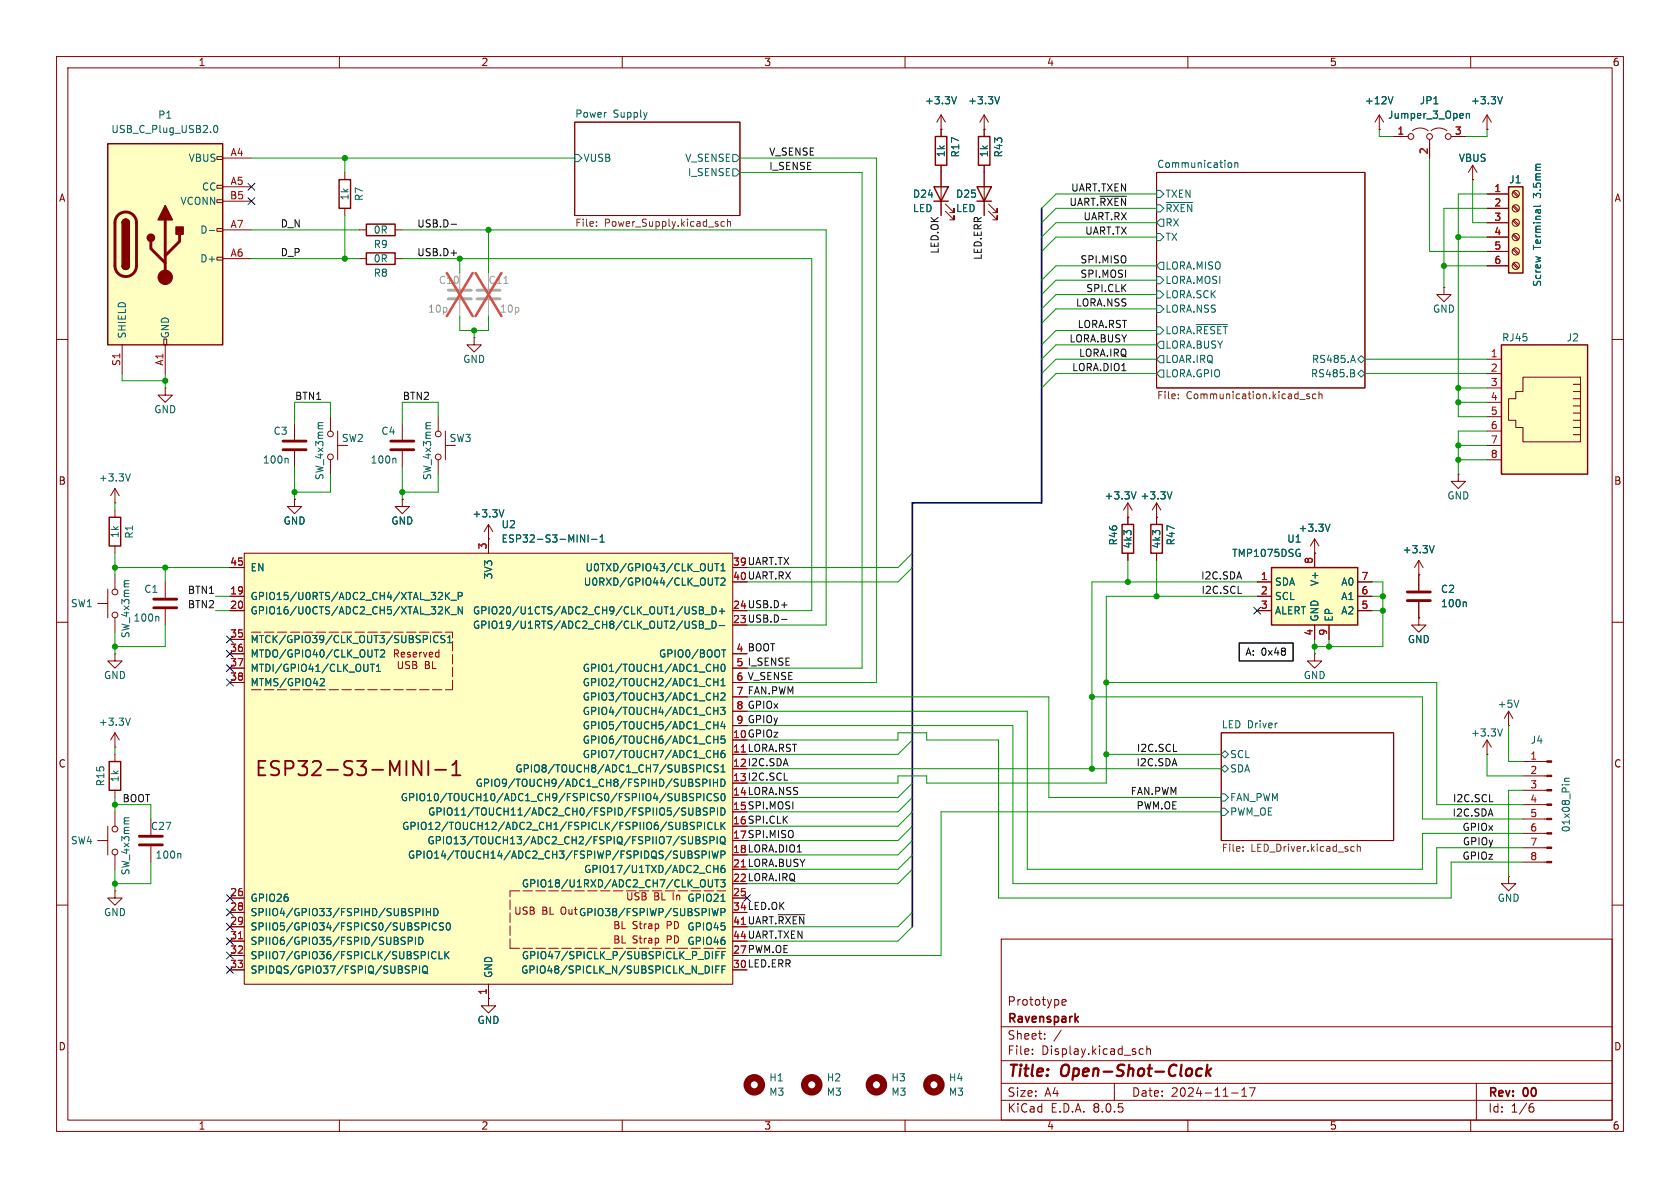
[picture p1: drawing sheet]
<svg xmlns="http://www.w3.org/2000/svg" width="297mm" height="210mm" viewBox="0 0 297 210" stroke-linecap="round" stroke-linejoin="round" font-family="sans-serif">
<defs><g id="words">
<text font-size="3.5" fill="#840000" x="44.9" y="137.6">ESP32-S3-MINI-1</text>
<g font-size="2.8" fill="#840000">
<text x="178" y="190.9">Title:</text>
<text x="187.7" y="190.9">Open-Shot-Clock</text>
</g>
<g font-size="2.1" fill="#840000">
<text x="178" y="178">Prototype</text>
<text x="178" y="184">Sheet:</text>
<text x="178" y="181.2">Ravenspark</text>
<text x="178" y="186.7">File:</text>
<text x="184.1" y="186.7">Display.kicad_sch</text>
<text x="178" y="196.9">KiCad</text>
<text x="178" y="194.1">Size:</text>
<text x="184.7" y="194.1">A4</text>
<text x="185.7" y="196.9">E.D.A.</text>
<text x="193.3" y="196.9">8.0.5</text>
<text x="200" y="194.1">Date:</text>
<text x="207" y="194.1">2024-11-17</text>
<text x="263" y="194.3">Rev:</text>
<text x="263" y="196.9">Id:</text>
<text x="267.1" y="196.9">1/6</text>
<text x="269.4" y="194.3">00</text>
</g>
<g font-size="1.8" fill="#840000">
<text x="35" y="11.9">1</text>
<text x="85" y="11.9">2</text>
<text x="135" y="11.9">3</text>
<text x="185" y="11.9">4</text>
<text x="235" y="11.9">5</text>
<text x="285" y="11.9">6</text>
<text x="10.3" y="35.9">A</text>
<text x="285.3" y="35.9">A</text>
<text x="10.3" y="85.9">B</text>
<text x="285.3" y="85.9">B</text>
<text x="129.5" y="100.1">39 UART.TX</text>
<text x="129.5" y="107.7">24 USB.D+</text>
<text x="129.5" y="102.6">40 UART.RX</text>
<text x="129.5" y="110.2">23 USB.D-</text>
<text x="130.1" y="115.3">4 BOOT</text>
<text x="129.5" y="130.6">10 GPIOz</text>
<text x="10.3" y="135.9">C</text>
<text x="129.5" y="135.6">12 I2C.SDA</text>
<text x="285.3" y="135.9">C</text>
<text x="129.5" y="138.2">13 I2C.SCL</text>
<text x="129.5" y="140.7">14 LORA.NSS</text>
<text x="129.5" y="143.3">15 SPI.MOSI</text>
<text x="129.5" y="145.8">16 SPI.CLK</text>
<text x="129.5" y="148.3">17 SPI.MISO</text>
<text x="129.5" y="150.9">18 LORA.DIO1</text>
<text x="129.5" y="156">22 LORA.IRQ</text>
<text x="129.5" y="161">34 LED.OK</text>
<text x="129.5" y="166.1">44 UART.TXEN</text>
<text x="129.5" y="168.7">27 PWM.OE</text>
<text x="129.5" y="171.2">30 LED.ERR</text>
<text x="10.3" y="185.9">D</text>
<text x="285.3" y="185.9">D</text>
<text x="35" y="199.9">1</text>
<text x="85" y="199.9">2</text>
<text x="135" y="199.9">3</text>
<text x="185" y="199.9">4</text>
<text x="235" y="199.9">5</text>
<text x="285" y="199.9">6</text>
</g>
<g font-size="1.8" fill="#006464">
<text x="19.6" y="23.7">USB_C_Plug_USB2.0</text>
<text x="27.9" y="21.2">P1</text>
<text x="101.6" y="20.9">Power</text>
<text x="108.4" y="20.9">Supply</text>
<text x="163.4" y="18.6">+3.3V</text>
<text x="171" y="18.6">+3.3V</text>
<text x="241.2" y="18.6">+12V</text>
<text x="245.3" y="21.2">Jumper_3_Open</text>
<text x="250.9" y="18.6">JP1</text>
<text x="259.9" y="18.6">+3.3V</text>
<text x="33.3" y="28.8">VBUS</text>
<text x="103.1" y="28.8">VUSB</text>
<text x="121" y="28.8">V_SENSE</text>
<text x="167.2" y="27.9" transform="rotate(-90 167.2 27.9)">1k</text>
<text x="169.8" y="27.9" transform="rotate(-90 169.8 27.9)">R17</text>
<text x="174.9" y="27.9" transform="rotate(-90 174.9 27.9)">1k</text>
<text x="177.4" y="27.9" transform="rotate(-90 177.4 27.9)">R43</text>
<text x="204.5" y="29.8">Communication</text>
<text x="257.8" y="28.8">VBUS</text>
<text x="35.6" y="33.9">CC</text>
<text x="61.8" y="35.5" transform="rotate(-90 61.8 35.5)">1k</text>
<text x="64.4" y="35.6" transform="rotate(-90 64.4 35.6)">R7</text>
<text x="121.5" y="31.3">I_SENSE</text>
<text x="161.3" y="35.2">D24</text>
<text x="168.9" y="35.2">D25</text>
<text x="205.9" y="35.2">TXEN</text>
<text x="266.7" y="32.6">J1</text>
<text x="272.6" y="34.8" transform="rotate(-90 272.6 34.8)">3.5mm</text>
<text x="31.8" y="36.4">VCONN</text>
<text x="35.3" y="41.5">D-</text>
<text x="66" y="41.5">0R</text>
<text x="161.3" y="37.7">LED</text>
<text x="168.9" y="37.7">LED</text>
<text x="205.9" y="40.2">RX</text>
<text x="205.9" y="37.7">~{RXEN}</text>
<text x="35.3" y="46.6">D+</text>
<text x="66" y="44">R9</text>
<text x="66" y="46.6">0R</text>
<text x="205.9" y="42.8">TX</text>
<text x="205.9" y="47.9">LORA.MISO</text>
<text x="272.6" y="44.1" transform="rotate(-90 272.6 44.1)">Terminal</text>
<text x="66" y="49.1">R8</text>
<text x="205.9" y="50.4">LORA.MOSI</text>
<text x="205.9" y="52.9">LORA.SCK</text>
<text x="272.6" y="50.8" transform="rotate(-90 272.6 50.8)">Screw</text>
<text x="22.5" y="59.9" transform="rotate(-90 22.5 59.9)">SHIELD</text>
<text x="30.1" y="59.9" transform="rotate(-90 30.1 59.9)">GND</text>
<text x="205.9" y="55.5">LORA.NSS</text>
<text x="205.9" y="59.3">LORA.~{RESET}</text>
<text x="253.2" y="55.5">GND</text>
<text x="81.8" y="64.4">GND</text>
<text x="205.9" y="64.4">LOAR.IRQ</text>
<text x="205.9" y="61.8">LORA.BUSY</text>
<text x="231.8" y="64.4">RS485.A</text>
<text x="265.4" y="60.6">RJ45</text>
<text x="276.9" y="60.6">J2</text>
<text x="205.9" y="66.9">LORA.GPIO</text>
<text x="231.7" y="66.9">RS485.B</text>
<text x="27.2" y="73.3">GND</text>
<text x="48.3" y="77.1">C3</text>
<text x="67.3" y="77.1">C4</text>
<text x="46.4" y="82.1">100n</text>
<text x="60.3" y="78.3">SW2</text>
<text x="65.4" y="82.1">100n</text>
<text x="79.4" y="78.3">SW3</text>
<text x="17.4" y="85.3">+3.3V</text>
<text x="57.4" y="85" transform="rotate(-90 57.4 85)">SW_4x3mm</text>
<text x="76.4" y="85" transform="rotate(-90 76.4 85)">SW_4x3mm</text>
<text x="195.2" y="88.5">+3.3V</text>
<text x="201.5" y="88.5">+3.3V</text>
<text x="255.8" y="88.5">GND</text>
<text x="21.2" y="95.2" transform="rotate(-90 21.2 95.2)">1k</text>
<text x="23.7" y="95.3" transform="rotate(-90 23.7 95.3)">R1</text>
<text x="50" y="92.9">GND</text>
<text x="69.1" y="92.9">GND</text>
<text x="83.4" y="91.7">+3.3V</text>
<text x="88.6" y="93.6">U2</text>
<text x="229.5" y="94.2">+3.3V</text>
<text x="44.2" y="101.2">EN</text>
<text x="88.6" y="96.1">ESP32-S3-MINI-1</text>
<text x="103.4" y="101.2">U0TXD/GPIO43/CLK_OUT1</text>
<text x="197.7" y="96.5" transform="rotate(-90 197.7 96.5)">R46</text>
<text x="200.3" y="97.1" transform="rotate(-90 200.3 97.1)">4k3</text>
<text x="205.3" y="97.1" transform="rotate(-90 205.3 97.1)">4k3</text>
<text x="207.9" y="96.5" transform="rotate(-90 207.9 96.5)">R47</text>
<text x="217.7" y="98.7">TMP1075DSG</text>
<text x="227.5" y="96.1">U1</text>
<text x="247.9" y="98">+3.3V</text>
<text x="12.4" y="107.5">SW1</text>
<text x="25.4" y="105">C1</text>
<text x="44.2" y="106.3">GPIO15/U0RTS/ADC2_CH4/XTAL_32K_P</text>
<text x="87.2" y="102.5" transform="rotate(-90 87.2 102.5)">3V3</text>
<text x="103.1" y="103.7">U0RXD/GPIO44/CLK_OUT2</text>
<text x="225.3" y="103.7">SDA</text>
<text x="225.3" y="106.3">SCL</text>
<text x="233.3" y="103.7" transform="rotate(-90 233.3 103.7)">V+</text>
<text x="237" y="106.3">A1</text>
<text x="237" y="103.7">A0</text>
<text x="254.6" y="105">C2</text>
<text x="254.6" y="107.5">100n</text>
<text x="23.1" y="112.9" transform="rotate(-90 23.1 112.9)">SW_4x3mm</text>
<text x="23.5" y="110.1">100n</text>
<text x="44.2" y="108.8">GPIO16/U0CTS/ADC2_CH5/XTAL_32K_N</text>
<text x="44.2" y="113.9">MTCK/GPIO39/CLK_OUT3/SUBSPICS1</text>
<text x="83.5" y="111.4">GPIO19/U1RTS/ADC2_CH8/CLK_OUT2/USB_D-</text>
<text x="83.5" y="108.8">GPIO20/U1CTS/ADC2_CH9/CLK_OUT1/USB_D+</text>
<text x="225.3" y="108.8">ALERT</text>
<text x="233.3" y="110" transform="rotate(-90 233.3 110)">GND</text>
<text x="235.8" y="110" transform="rotate(-90 235.8 110)">EP</text>
<text x="237" y="108.8">A2</text>
<text x="248.8" y="113.9">GND</text>
<text x="44.2" y="116.4">MTDO/GPIO40/CLK_OUT2</text>
<text x="44.2" y="119">MTDI/GPIO41/CLK_OUT1</text>
<text x="102.9" y="119">GPIO1/TOUCH1/ADC1_CH0</text>
<text x="116.4" y="116.4">GPIO0/BOOT</text>
<text x="18.3" y="120.2">GND</text>
<text x="44.2" y="121.5">MTMS/GPIO42</text>
<text x="102.9" y="121.5">GPIO2/TOUCH2/ADC1_CH1</text>
<text x="102.9" y="124.1">GPIO3/TOUCH3/ADC1_CH2</text>
<text x="230.4" y="120.2">GND</text>
<text x="264.7" y="125.3">+5V</text>
<text x="17.4" y="128.5">+3.3V</text>
<text x="102.9" y="131.7">GPIO6/TOUCH6/ADC1_CH5</text>
<text x="102.9" y="126.6">GPIO4/TOUCH4/ADC1_CH3</text>
<text x="102.9" y="129.1">GPIO5/TOUCH5/ADC1_CH4</text>
<text x="215.9" y="128.8">LED Driver</text>
<text x="259.9" y="130.4">+3.3V</text>
<text x="270.5" y="131.7">J4</text>
<text x="91" y="136.8">GPIO8/TOUCH8/ADC1_CH7/SUBSPICS1</text>
<text x="102.9" y="134.2">GPIO7/TOUCH7/ADC1_CH6</text>
<text x="217.4" y="134.2">SCL</text>
<text x="217.4" y="136.8">SDA</text>
<text x="18.6" y="139.1" transform="rotate(-90 18.6 139.1)">R15</text>
<text x="21.2" y="138.4" transform="rotate(-90 21.2 138.4)">1k</text>
<text x="70.7" y="141.8">GPIO10/TOUCH10/ADC1_CH9/FSPICS0/FSPIIO4/SUBSPICS0</text>
<text x="84" y="139.3">GPIO9/TOUCH9/ADC1_CH8/FSPIHD/SUBSPIHD</text>
<text x="217.4" y="141.8">FAN_PWM</text>
<text x="12.4" y="149.5">SW4</text>
<text x="26.6" y="146.9">C27</text>
<text x="71" y="146.9">GPIO12/TOUCH12/ADC2_CH1/FSPICLK/FSPIIO6/SUBSPICLK</text>
<text x="75.5" y="149.5">GPIO13/TOUCH13/ADC2_CH2/FSPIQ/FSPIIO7/SUBSPIQ</text>
<text x="75.6" y="144.4">GPIO11/TOUCH11/ADC2_CH0/FSPID/FSPIIO5/SUBSPID</text>
<text x="217.4" y="144.4">PWM_OE</text>
<text x="277.7" y="147.2" transform="rotate(-90 277.7 147.2)">01x08_Pin</text>
<text x="23.1" y="154.8" transform="rotate(-90 23.1 154.8)">SW_4x3mm</text>
<text x="27.4" y="152">100n</text>
<text x="72" y="152">GPIO14/TOUCH14/ADC2_CH3/FSPIWP/FSPIDQS/SUBSPIWP</text>
<text x="103.2" y="154.5">GPIO17/U1TXD/ADC2_CH6</text>
<text x="44.2" y="159.6">GPIO26</text>
<text x="92.2" y="157.1">GPIO18/U1RXD/ADC2_CH7/CLK_OUT3</text>
<text x="121.4" y="159.6">GPIO21</text>
<text x="264.7" y="159.6">GND</text>
<text x="18.3" y="162.2">GND</text>
<text x="44.2" y="162.2">SPIIO4/GPIO33/FSPIHD/SUBSPIHD</text>
<text x="44.2" y="164.7">SPIIO5/GPIO34/FSPICS0/SUBSPICS0</text>
<text x="44.2" y="167.2">SPIIO6/GPIO35/FSPID/SUBSPID</text>
<text x="102.3" y="162.2">GPIO38/FSPIWP/SUBSPIWP</text>
<text x="121.4" y="164.7">GPIO45</text>
<text x="121.4" y="167.2">GPIO46</text>
<text x="44.2" y="169.8">SPIIO7/GPIO36/FSPICLK/SUBSPICLK</text>
<text x="44.2" y="172.3">SPIDQS/GPIO37/FSPIQ/SUBSPIQ</text>
<text x="87.2" y="173" transform="rotate(-90 87.2 173)">GND</text>
<text x="92" y="172.3">GPIO48/SPICLK_N/SUBSPICLK_N_DIFF</text>
<text x="92.2" y="169.8">GPIO47/SPICLK_P/SUBSPICLK_P_DIFF</text>
<text x="84.3" y="181.2">GND</text>
<text x="135.9" y="191.4">H1</text>
<text x="146.1" y="191.4">H2</text>
<text x="157.5" y="191.4">H3</text>
<text x="167.6" y="191.4">H4</text>
<text x="135.9" y="193.9">M3</text>
<text x="146.1" y="193.9">M3</text>
<text x="157.5" y="193.9">M3</text>
<text x="167.6" y="193.9">M3</text>
</g>
<g font-size="1.8" fill="#a90000">
<text x="246.9" y="23.9">1</text>
<text x="257.1" y="23.9">3</text>
<text x="40.7" y="27.7">A4</text>
<text x="252.5" y="27.4" transform="rotate(-90 252.5 27.4)">2</text>
<text x="40.6" y="35.3">B5</text>
<text x="40.7" y="32.8">A5</text>
<text x="264.1" y="34">1</text>
<text x="40.7" y="40.4">A7</text>
<text x="264.1" y="36.6">2</text>
<text x="264.1" y="39.1">3</text>
<text x="264.1" y="41.7">4</text>
<text x="40.7" y="45.5">A6</text>
<text x="264.1" y="44.2">5</text>
<text x="264.1" y="46.7">6</text>
<text x="21.3" y="64.8" transform="rotate(-90 21.3 64.8)">S1</text>
<text x="29" y="64.8" transform="rotate(-90 29 64.8)">A1</text>
<text x="263.5" y="63.2">1</text>
<text x="263.5" y="65.8">2</text>
<text x="263.5" y="68.3">3</text>
<text x="263.5" y="70.9">4</text>
<text x="263.5" y="73.4">5</text>
<text x="263.5" y="75.9">6</text>
<text x="263.5" y="78.5">7</text>
<text x="263.5" y="81">8</text>
<text x="40.6" y="100.1">45</text>
<text x="86.1" y="97.2" transform="rotate(-90 86.1 97.2)">3</text>
<text x="129.5" y="100.1">39</text>
<text x="232.2" y="99.8" transform="rotate(-90 232.2 99.8)">8</text>
<text x="40.6" y="105.2">19</text>
<text x="40.6" y="107.7">20</text>
<text x="129.5" y="107.7">24</text>
<text x="129.5" y="102.6">40</text>
<text x="222.8" y="102.6">1</text>
<text x="222.8" y="105.2">2</text>
<text x="222.8" y="107.7">3</text>
<text x="240.6" y="107.7">5</text>
<text x="240.6" y="105.2">6</text>
<text x="240.6" y="102.6">7</text>
<text x="40.6" y="112.8">35</text>
<text x="129.5" y="110.2">23</text>
<text x="232.2" y="112.5" transform="rotate(-90 232.2 112.5)">4</text>
<text x="234.7" y="112.5" transform="rotate(-90 234.7 112.5)">9</text>
<text x="40.6" y="115.3">36</text>
<text x="40.6" y="117.9">37</text>
<text x="130.1" y="115.3">4</text>
<text x="130.1" y="117.9">5</text>
<text x="40.6" y="120.4">38</text>
<text x="130.1" y="120.4">6</text>
<text x="130.1" y="122.9">7</text>
<text x="130.1" y="125.5">8</text>
<text x="129.5" y="130.6">10</text>
<text x="130.1" y="128">9</text>
<text x="129.5" y="133.1">11 LORA.RST</text>
<text x="129.5" y="133.1">11</text>
<text x="129.5" y="135.6">12</text>
<text x="270.4" y="134.4">1</text>
<text x="270.4" y="136.9">2</text>
<text x="129.5" y="138.2">13</text>
<text x="129.5" y="140.7">14</text>
<text x="129.5" y="143.3">15</text>
<text x="270.4" y="139.4">3</text>
<text x="270.4" y="142">4</text>
<text x="129.5" y="145.8">16</text>
<text x="129.5" y="148.3">17</text>
<text x="270.4" y="144.5">5</text>
<text x="270.4" y="147.1">6</text>
<text x="270.4" y="149.6">7</text>
<text x="129.5" y="153.4">21 LORA.BUSY</text>
<text x="129.5" y="150.9">18</text>
<text x="129.5" y="153.4">21</text>
<text x="129.5" y="156">22</text>
<text x="270.4" y="152.1">8</text>
<text x="40.6" y="158.5">26</text>
<text x="40.6" y="161">28</text>
<text x="129.5" y="158.5">25</text>
<text x="129.5" y="161">34</text>
<text x="40.6" y="163.6">29</text>
<text x="40.6" y="166.1">31</text>
<text x="129.5" y="163.6">41 UART.~{RXEN}</text>
<text x="129.5" y="163.6">41</text>
<text x="129.5" y="166.1">44</text>
<text x="40.6" y="168.7">32</text>
<text x="40.6" y="171.2">33</text>
<text x="129.5" y="168.7">27</text>
<text x="129.5" y="171.2">30</text>
<text x="86.1" y="176" transform="rotate(-90 86.1 176)">1</text>
</g>
<g font-size="1.8" fill="#0f0f0f">
<text x="135.9" y="27.6">V_SENSE</text>
<text x="135.9" y="30.1">I_SENSE</text>
<text x="189.3" y="33.9">UART.TXEN</text>
<text x="49.5" y="40.3">D_N</text>
<text x="73.7" y="40.3">USB.D-</text>
<text x="189" y="36.5">UART.~{RXEN}</text>
<text x="191.4" y="39">UART.RX</text>
<text x="191.7" y="41.6">UART.TX</text>
<text x="49.5" y="45.4">D_P</text>
<text x="73.7" y="45.4">USB.D+</text>
<text x="166" y="45" transform="rotate(-90 166 45)">LED.OK</text>
<text x="173.6" y="46" transform="rotate(-90 173.6 46)">LED.ERR</text>
<text x="190.9" y="46.6">SPI.MISO</text>
<text x="190.9" y="49.2">SPI.MOSI</text>
<text x="191.9" y="51.7">SPI.CLK</text>
<text x="190.1" y="54.3">LORA.NSS</text>
<text x="190.4" y="58.1">LORA.RST</text>
<text x="189" y="60.6">LORA.BUSY</text>
<text x="189.4" y="65.7">LORA.DIO1</text>
<text x="190.7" y="63.2">LORA.IRQ</text>
<text x="52.1" y="70.8">BTN1</text>
<text x="71.1" y="70.8">BTN2</text>
<text x="33.1" y="105.1">BTN1</text>
<text x="33.1" y="107.6">BTN2</text>
<text x="212.2" y="102.5">I2C.SDA</text>
<text x="212.3" y="105.1">I2C.SCL</text>
<text x="130.1" y="117.9">5 I_SENSE</text>
<text x="130.1" y="120.4">6 V_SENSE</text>
<text x="130.1" y="122.9">7 FAN.PWM</text>
<text x="130.1" y="125.5">8 GPIOx</text>
<text x="130.1" y="128">9 GPIOy</text>
<text x="200.8" y="135.5">I2C.SDA</text>
<text x="200.9" y="133">I2C.SCL</text>
<text x="21.6" y="141.9">BOOT</text>
<text x="199.8" y="140.6">FAN.PWM</text>
<text x="200.8" y="143.2">PWM.OE</text>
<text x="256.8" y="141.9">I2C.SCL</text>
<text x="256.7" y="144.4">I2C.SDA</text>
<text x="258.5" y="147">GPIOx</text>
<text x="258.5" y="149.5">GPIOy</text>
<text x="258.5" y="152.1">GPIOz</text>
</g>
<g font-size="1.8" fill="#725600">
<text x="101.6" y="40.4">File:</text>
<text x="106.8" y="40.4">Power_Supply.kicad_sch</text>
<text x="204.5" y="70.9">File:</text>
<text x="209.7" y="70.9">Communication.kicad_sch</text>
<text x="215.9" y="150.9">File:</text>
<text x="221.1" y="150.9">LED_Driver.kicad_sch</text>
</g>
<g font-size="1.8" fill="#989898">
<text x="77.5" y="50.4">C10</text>
<text x="86.3" y="50.4">C11</text>
<text x="75.6" y="55.5">10p</text>
<text x="88.3" y="55.5">10p</text>
</g>
<g font-size="1.8" fill="#c20000">
<text x="69.3" y="116.4">Reserved</text>
<text x="70" y="118.5">USB</text>
<text x="75" y="118.5">BL</text>
<text x="90.8" y="161.9">USB</text>
<text x="95.8" y="161.9">BL</text>
<text x="99.2" y="161.9">OutGPIO38/FSPIWP/SUBSPIWP</text>
<text x="110.6" y="159.4">USB</text>
<text x="115.6" y="159.4">BL</text>
<text x="119" y="159.4">In GPIO21</text>
<text x="108.3" y="167">BL</text>
<text x="108.3" y="164.4">BL</text>
<text x="111.8" y="167">Strap</text>
<text x="111.8" y="164.4">Strap</text>
<text x="118" y="167">PD GPIO46</text>
<text x="118" y="164.4">PD GPIO45</text>
</g>
<text font-size="1.8" x="220.1" y="116.1">A: 0x48</text>
</g></defs>
<g fill="none" stroke="#840000" stroke-width=".18">
<path d="M10 10h277v190h-277zM12 12h273v186h-273zM60 10v2M110 10v2M160 10v2M210 10v2M260 10v2M101.6 21.6h29.2v16.5h-29.2zM204.5 30.5h36.8v38.1h-36.8zM10 60h2M285 60h2M10 110h2"/>
<path d="M285 110h2M215.9 129.5h30.5v19.1h-30.5zM10 160h2M285 160h2M177 166h108v32h-108zM187.7 177.2l.8-.1-.1-.3-.4-.1-.3 .2 .1 .7h.6M60 198v2M110 198v2M160 198v2M177 194.5h108M177 191.5h108M177 187.5h108"/>
<path d="M177 181.5h108M182.5 186.3v.1M182.5 185.5v.1M184.7 183.6v.1M184.7 182.8v.1M187.6 182.1l-1.3 2M197 191.5v3M201.4 186.1l.3 .3 .4-.1M202.1 185.5l-.4-.1-.3 .3M202.7 185.5l.3-.1 .3 .1 .1 .9M202.7 184.9v1.5M210 198v2"/>
<path d="M217.7 193.2h1.2M219.5 193.8h.9M219.5 192.7l.5-.4v1.5M220.9 192.3h1l-.7 1.5M260 198v2M261 191.5v6.5M270.6 195.7h.3l.3 .3-.1 .5-.5 .1M271 195.1l-.4 .1"/>
</g>
<path d="M211.6 190.1l.2 .1 .6-.1M212.5 189a.66 .66 0 0 0-.9 .1M213.5 188.2l-.3 2M213.5 189.4l.5 .8M214.1 188.9l-.8 .7" fill="none" stroke="#840000" stroke-width=".4"/>
<path d="M190.6 179.7l-.5 .6M190.2 180.1l.4 .6" fill="none" stroke="#840000" stroke-width=".3"/>
<g fill="none" stroke="#006464" stroke-width=".18">
<path d="M101.6 27.3h.6l.7 .6-.7 .7h-.6zM129.5 27.3h.7l.6 .6-.6 .7h-.7zM129.5 29.8h.7l.6 .7-.6 .6h-.7zM204.5 36.2h.6l.6 .6-.6 .7h-.6zM204.5 33.7h.6l.6 .6-.6 .6h-.6zM205.1 38.7h.6v1.3h-.6l-.6-.6zM206.2 35.8h4.7M217.2 28.8h.3l.3 .2-.1 .5-.2 .1-.3-.1M218.3 28.9l.2-.1h.3v.8M218.3 28.8v.8M204.5 41.3h.6l.6 .6-.6 .6h-.6zM204.5 54h.6l.6 .6-.6 .6h-.6z"/>
<path d="M204.5 48.9h.6l.6 .6-.6 .7h-.6zM204.5 57.8h.6l.6 .6-.6 .7h-.6zM204.5 51.4h.6l.6 .7-.6 .6h-.6zM205.1 46.4h.6v1.2h-.6l-.6-.6zM211.5 57.4h5.5M205.1 62.9h.6v1.2h-.6l-.6-.6zM205.1 65.4h.6v1.3h-.6l-.6-.7zM205.1 60.3h.6v1.3h-.6l-.6-.6zM239.2 62.8l.4 1.3M239.2 65.3l.2 .3-.2 .4 .3 .2-.1 .3-.1 .1M240 66l.7-.6 .6 .6-.6 .7zM240.7 62.9l.6 .6-.6 .6-.7-.6z"/>
<path d="M215.9 133.4l.6-.7 .7 .7-.7 .6zM215.9 135.9l.6-.6 .7 .6-.7 .6zM215.9 140.3h.6l.7 .7-.7 .6h-.6zM215.9 142.9h.6l.7 .6-.7 .6h-.6z"/>
</g>
<g fill="none" stroke="#725600" stroke-width=".18">
<path d="M105.4 39.9v.1M105.4 39.2v.1M128.1 39.2h-.4l-.2 .2 .1 .5h.5M128.6 39.3l.2-.1h.3l.1 .8M128.6 38.7v1.3M208.3 70.4v.1M208.3 69.7v.1M231.5 69.7l-.3-.1-.2 .2 .1 .2 .4 .1v.3h-.5M232.6 69.7l-.3-.1-.3 .3 .1 .5h.5M233.2 69.8l.2-.2 .3 .1v.8M233.2 69.2v1.3M219.7 150.4v.1"/>
<path d="M219.7 149.7v.1M239 149.7h.4M239.4 150.4l-.4 .1M239.9 149.8l.2-.1h.3l.1 .8M239.9 149.2v1.3"/>
</g>
<path d="M43.2 97.8h86.3v76.2h-86.3z" fill="#ffffc2"/>
<g fill="none" stroke="#840000" stroke-width=".18">
<path d="M63.5 40.6h1.3M69.8 40.6h1.3M43.2 97.8h86.3v76.2h-86.3zM86.4 95.3v2.5M40.6 105.4h2.6M40.6 108h2.6M40.6 113h2.6M40.6 115.6h2.6M40.6 118.1h2.6M40.6 100.3h2.6M129.5 118.1h2.6M232.4 115.6v1.2h-1.3l1.3 1.3 1.3-1.3h-1.3"/>
<path d="M232.4 115.6h.1M40.6 120.7h2.6M129.5 120.7h2.6M129.5 123.2h2.6M129.5 125.7h2.6M129.5 128.3h2.6M40.6 158.8h2.6M129.5 158.8h2.6M40.6 161.3h2.6M40.6 163.8h2.6M40.6 166.4h2.6M40.6 168.9h2.6"/>
<path d="M40.6 171.5h2.6M86.4 176.5v1.3h1.2l-1.2 1.3-1.3-1.3h1.3M86.4 176.5h.1M86.4 174v2.5"/>
</g>
<path d="M73.1 134.5l1.4 2.5v-2.5M75.7 134.5v2.5M76.9 136.1h2M79.9 137h1.5M79.9 135.2l.8-.7v2.5" fill="none" stroke="#840000" stroke-width=".32"/>
<g fill="none" stroke="#006464" stroke-width=".18">
<path d="M102.6 94.6l.8 1.2v-1.2M104 94.6v1.2M104.6 95.3h.9M106.1 95.8h.7M106.1 94.9l.3-.3v1.2M126.4 99.6h.7M126.7 99.6v1.3M56.8 120h.4l.2 .3-.8 .9h.8M65.5 117.4h.7M65.8 117.4v1.3M66.2 114.9h.7M66.6 114.9v1.2"/>
<path d="M66.6 118.7h.7M66.6 117.8l.3-.4v1.3M67.3 115l.5-.1 .2 .3-.8 .9h.8M77.4 112.5a.6 .6 0 0 0-.8 .4 .6 .6 0 0 0 .6 .7l.2-.1M78.6 112.4l-.4-.1-.2 .2v.3l.5 .3 .1 .3-.2 .2-.5-.1M78.8 104.7v1.3M78.8 107.3v1.2M78.9 105.3l.6 .7M78.9 107.8l.6 .7M79.1 113.6h.8M79.1 112.7l.4-.4v1.3M79.5 104.7l-.7 .7"/>
<path d="M79.5 107.3l-.7 .7M79.7 106.1h1M79.7 108.7h1M81 105.4l.6-.1 .1-.2v-.3l-.7-.1v1.3M81.7 107.3v1.2l-.7-1.2v1.2M122.9 109.8l.2 .1M123 110.6v.3M123.6 107.3h.5l.2 .2-.2 .4 .2 .1 .1 .3-.3 .2h-.5zM123.6 109.8h.5l.2 .2-.2 .4 .2 .1 .1 .3-.3 .3h-.5zM123.6 110.4h.5M123.6 107.9h.5M124.6 108.7h1"/>
<path d="M124.6 111.2h1M125.9 109.8a.64 .64 0 0 1 .7 .6 .64 .64 0 0 1-.7 .7zM125.9 107.3a.64 .64 0 0 1 .7 .6 .64 .64 0 0 1-.7 .6zM126.2 120v1.2M126.2 118h.7M126.4 102.2h.7M126.7 102.2v1.2M126.9 117.4v1.3M126.9 120v1.2M127.2 110.6h.9M127.2 108h.9M127.5 102.3l.4-.1 .3 .3-.8 .9h.8"/>
<path d="M127.5 100l.3-.4v1.3M127.5 100.9h.7M127.6 117.5l.2-.1a.68 .68 0 0 1 .4 .7 .68 .68 0 0 1-.4 .6l-.2-.1-.1-.4zM127.6 114.9h.7M127.6 107.6v.9M127.9 114.9v1.2M124.3 138.4l.6-.1 .1-.1-.1-.3-.6-.2v1.3M125.5 137.7v1.3M125.8 135.3a.6 .6 0 0 0-.9 .4 .6 .6 0 0 0 .6 .8l.3-.2M126.1 137.7v1.3M126.1 138.3h.8M126.2 130.7h.7"/>
<path d="M126.2 133.3h.7M126.2 120.6h.7M126.2 123.1h.7M126.2 125.6h.7M126.2 128.2h.7M126.9 137.7v1.3M126.9 122.5v1.3M126.9 125v1.3M126.9 127.6v1.2M126.9 130.1v1.3M126.9 132.7v1.2M127 135.3l-.5-.1-.2 .1v.4l.6 .2 .1 .3-.3 .3-.5-.1"/>
<path d="M127.4 125h.8l-.4 .5 .3 .1v.6l-.2 .1-.5-.1M127.5 122.6l.4-.1 .3 .4-.8 .9h.8M127.5 137.7a.64 .64 0 0 1 .7 .7 .64 .64 0 0 1-.7 .6zM127.5 136.5h.7M127.5 120.3l.3-.3v1.2M127.5 135.6l.3-.4v1.3M127.5 121.2h.7M127.8 127.5l-.3 .9h.7M128.1 132.7h-.4a.86 .86 0 0 0 0 1.2l.4-.1 .1-.4-.3-.3-.3 .1-.1 .2M128.1 128v.8M128.1 130.1h-.6v.6l.1-.1 .5 .1 .1 .1-.1 .5-.2 .1-.4-.1M122 145.7l.7 .6-.2 .3h-.5"/>
<path d="M122.4 147.9v1l-.2 .3M122.5 142.8v1l-.1 .2-.4 .1M122.6 140.3h-.5l-.1 .1v.4l.5 .2 .1 .3-.2 .2h-.5M122.7 145.4h-.4l-.3 .2M123 147.9h.5l.2 .2-.2 .4 .2 .1 .1 .3-.3 .3h-.5zM123 148.5h.5M123.1 142.8h.4l.3 .3-.3 .3 .3 .1v.3l-.2 .3h-.5zM123.1 143.4h.4M123.2 140.9h.6l.1-.2-.1-.3-.6-.1v1.2M123.3 146h.6l.1-.2-.1-.3-.6-.1v1.2M123.6 150.5l-.5-.1-.2 .2v.3l.6 .3 .1 .3-.3 .2-.4-.1M124.1 151.1l.6-.1 .2-.1-.1-.3-.7-.2v1.3"/>
<path d="M124.4 140.3v1.2M124.6 145.4v1.2M125 148l-.5-.1-.2 .2 .1 .3 .5 .3v.3l-.2 .2-.4-.1M125 142.9l-.4-.1-.3 .3 .1 .3 .6 .2v.4l-.2 .1-.5-.1M125.2 155.5v1l.3 .3 .3-.1 .1-.2v-1M125.4 150.4v1.3M125.5 148.6l.6-.1 .1-.2v-.3l-.7-.1v1.3M125.6 143.5l.6-.1 .1-.2-.1-.3-.6-.1v1.3M125.8 140.4a.6 .6 0 0 0-.9 .4 .6 .6 0 0 0 .6 .7l.3-.1M125.9 145.5a.6 .6 0 0 0-.9 .4 .6 .6 0 0 0 .6 .7l.3-.1M125.9 150.4l.3 1.3 .2-.9 .3 .9 .3-1.3M126.2 153v1.2"/>
<path d="M126.2 153.6h.7M126.4 155.5h.7M126.4 145.4v1.2h.6M126.7 155.5v1.3M126.8 147.9v1.3M126.9 142.8v1.3M126.9 153v1.2M127 140.3h-.5l-.3 .2 .2 .3 .5 .3v.3l-.2 .1h-.5M127.4 148.1l.2-.2a.43 .43 0 0 1 .6 .4v.4a.42 .42 0 0 1-.4 .5 .42 .42 0 0 1-.5-.5zM127.4 155.5h.8l-.4 .5 .3 .1v.6l-.2 .1-.5-.1M127.5 142.8a.64 .64 0 0 1 .7 .7 .64 .64 0 0 1-.7 .6zM127.5 151.1l.6-.1 .1-.1-.1-.3-.6-.2v1.3"/>
<path d="M127.5 145.4v1.2M127.5 159.3h.7M127.6 140.4l.2-.1a.68 .68 0 0 1 .4 .6 .68 .68 0 0 1-.4 .6l-.2-.1-.1-.3zM127.6 148.9l.6 .4M127.6 145.9l.6 .7M128.1 153h-.4a.86 .86 0 0 0 0 1.2l.4-.1 .1-.4-.3-.2h-.3l-.1 .2M128.2 145.4l-.7 .7M71.1 166.3l.4 .1 .1 .3-.2 .2h-.3M71.1 165.7h.5M72.2 166.3h.6l.1-.2-.1-.3-.6-.1v1.2M72.9 171.4h.6l.1-.2v-.3l-.7-.1v1.2M73.4 165.7v1.2"/>
<path d="M73.5 160.6h.5l.2 .2-.1 .4-.6 .1M74.1 165.7a.64 .64 0 0 1 .7 .6 .64 .64 0 0 1-.7 .6zM74.2 170.8v1.2M74.8 160.6v1.3M74.8 170.9l.2-.1a.43 .43 0 0 1 .6 .4v.4a.42 .42 0 0 1-.5 .4 .42 .42 0 0 1-.4-.4zM75 171.7l.4 .3M75.4 160.6v1.3M75.4 161.2h.7M75.4 172l.2 .2M75.7 168.2v1.3M75.9 163.1v1.3M76.1 160.6v1.3"/>
<path d="M76.7 160.6a.64 .64 0 0 1 .7 .6 .64 .64 0 0 1-.7 .7zM77.1 168.3a.6 .6 0 0 0-.9 .5 .6 .6 0 0 0 .6 .7l.3-.1M77.2 163.3a.6 .6 0 0 0-.8 .4 .6 .6 0 0 0 .6 .7l.2-.1M77.6 168.2v1.3h.6M78.4 163.2l-.5-.1-.2 .2v.3l.6 .3 .1 .3-.2 .2-.5-.1M78.6 168.2v1.3M78.8 168.8l.6 .7M79 163.3l.2-.2a.68 .68 0 0 1 .4 .7 .68 .68 0 0 1-.4 .6l-.2-.1-.1-.4zM79.4 168.2l-.8 .7M125.9 168.2v1.3M125.9 170.8v1.2M126.5 168.8h.5"/>
<path d="M126.5 171.4h.5M127 160.6l-.3 1.3-.3-.9-.2 .9M127.2 168.2h-.7v1.3M127.2 170.8h-.7v1.2M127.5 161.3l.6-.1 .1-.2-.1-.3-.6-.1v1.3M127.6 168.8h.5M127.6 171.4h.5M128.2 168.2h-.6v1.3M128.2 170.8h-.6v1.2"/>
</g>
<path d="M42.2 166h.7" fill="none" stroke="#a90000" stroke-width=".18"/>
<path d="M64.8 39.6h5v2.1h-5z" fill="none" stroke="#840000" stroke-width=".25"/>
<path d="M19 25.4h20.4v35.6h-20.4z" fill="#ffffc2"/>
<g fill="none" stroke="#840000" stroke-width=".18">
<path d="M38.4 35.3h1v.5h-1zM38.4 32.8h1v.5h-1zM38.4 27.7h1v.5h-1zM39.4 27.9h5M39.4 33h5M39.4 35.6h5M29 59.9h.5v1.1h-.5zM38.4 45.5h1v.5h-1zM38.4 40.4h1v.5h-1zM39.4 45.7h5M39.4 40.6h5M21.6 61v5"/>
<path d="M29.2 61v5M29.2 102.9v2.8M29.2 107.7v2.8"/>
</g>
<path d="M19 25.4h20.4v35.6h-20.4zM21.6 39.4a.64 .64 0 0 1 .6-.7 .64 .64 0 0 1 .7 .7M21.6 47a.64 .64 0 0 0 .6 .6 .64 .64 0 0 0 .7-.6" fill="none" stroke="#840000" stroke-width=".25"/>
<path d="M20.9 38a1.9 1.9 0 0 1 2-.4 1.9 1.9 0 0 1 1.2 1.8v7.6a1.91 1.91 0 0 1-1.9 1.9 1.91 1.91 0 0 1-1.9-1.9v-7.8l.2-.6zM29.2 38.9v10.1M26.7 42.7v1.2l2.5 2.6M31.7 41.4v1.3l-2.5 2.5M27.2 107.4h4M27.2 105.9h4" fill="none" stroke="#840000" stroke-width=".51"/>
<g fill="#840000" stroke="#840000" stroke-width=".25">
<path d="M21.6 47h1.3a.64 .64 0 0 1-.7 .6 .64 .64 0 0 1-.6-.6z"/>
<path d="M21.6 39.4h1.3v7.6h-1.3z"/>
<path d="M21.8 38.9a.64 .64 0 0 1 .7-.1 .64 .64 0 0 1 .4 .6h-1.3z"/>
<path d="M29.2 36.3l1.3 2.6h-2.6z"/>
<path d="M31.1 40.1h1.3v1.3h-1.3z"/>
<circle cx="26.7" cy="42" r=".63"/>
</g>
<circle cx="29.2" cy="49" r="1.27" fill="#840000" stroke="#840000" stroke-width=".18"/>
<path d="M37.9 22.3l.2-.1a.68 .68 0 0 1 .4 .6 .68 .68 0 0 1-.4 .6l-.2-.1-.1-.3zM37 40.7h1M27.9 109l.2 .1v.7" fill="none" stroke="#006464" stroke-width=".18"/>
<path d="M265.4 61h15.3v22.8h-15.3z" fill="#ffffc2"/>
<g fill="none" stroke="#840000" stroke-width=".18">
<path d="M260.3 31.8h.1M260.3 29.2l-.7 1.3M260.3 29.2v2.6M260.3 29.2l.8 1.3M63.5 45.7h1.3M69.8 45.7h1.3M83.8 59.7v1.3h-1.3l1.3 1.2 1.3-1.2h-1.3M83.8 59.7h.1M52.1 74.9v2.8M52.1 79.8v2.8M58.4 73.7v2.5M59.7 78.7h1.8"/>
<path d="M59.7 76.2v5.1M262.9 63.5h2.5M262.9 66h2.5M262.9 68.6h2.5M262.9 71.1h2.5M262.9 73.7h2.5M262.9 76.2h2.5M262.9 78.7h2.5M269.2 66.7h10.2v11.4h-10.2v-2.5h-1.2v-1.3h-1.3v-3.8h1.3v-1.3h1.2zM278.1 67.9h1.3M278.1 69.2h1.3M278.1 70.5h1.3"/>
<path d="M278.1 71.8h1.3M278.1 73h1.3M278.1 74.3h1.3M278.1 75.6h1.3M278.1 76.8h1.3M52.1 88.3v1.2h-1.3l1.3 1.3 1.2-1.3h-1.2M52.1 88.3h.1M58.4 81.3v2.5M86.4 95.3h.1M86.4 92.7l-.8 1.3M86.4 92.7v2.6M86.4 92.7l.7 1.3"/>
<path d="M262.9 81.3h2.5M20.3 115.6v1.2h-1.3l1.3 1.3 1.3-1.3h-1.3M20.3 115.6h.1M20.3 157.5v1.3h1.3l-1.3 1.2-1.3-1.2h1.3M20.3 157.5h.1"/>
<circle cx="58.4" cy="76.7" r=".51"/>
<circle cx="58.4" cy="80.8" r=".51"/>
</g>
<path d="M64.8 44.7h5v2h-5zM265.4 61h15.3v22.8h-15.3z" fill="none" stroke="#840000" stroke-width=".25"/>
<path d="M50 79.5h4.1M50 78h4.1" fill="none" stroke="#840000" stroke-width=".51"/>
<path d="M57.1 74.7h-.7l-.2 .2M50.8 81l.1 .2v.7M89.1 90.1l-.4 1.3" fill="none" stroke="#006464" stroke-width=".18"/>
<path d="M266.7 33h2.5v15.3h-2.5z" fill="#ffffc2"/>
<path d="M165.1 33h2.5l-1.2 2.6zM165.1 35.6h2.5M165.4 24.1h2v5.1h-2zM172.7 33h2.6l-1.3 2.6zM172.7 35.6h2.6M173 24.1h2v5.1h-2zM266.7 33h2.5v15.3h-2.5zM19.3 91.4h2v5.1h-2zM198.4 92.7h2v5.1h-2zM203.5 92.7h2v5.1h-2zM19.3 134.6h2v5.1h-2z" fill="none" stroke="#840000" stroke-width=".25"/>
<g fill="none" stroke="#840000" stroke-width=".18">
<path d="M166.4 22.9v1.2M166.4 29.2v8.9M167.1 37.3l1.6 1.6v-.8v.8h-.8M167.1 36.1l1.6 1.5v-.8v.8h-.8M174 22.9h.1M174 20.3l-.8 1.3M174 20.3v3.8M174 29.2v8.9M174 20.3l.8 1.3M174.8 37.3l1.5 1.6v-.8v.8h-.8M174.8 36.1l1.5 1.5v-.8v.8h-.8M243.8 22.9h.1"/>
<path d="M243.8 20.3l-.7 1.3M243.8 20.3v2.6M243.8 20.3l.8 1.3M246.4 24.1h2.5M249.7 23.1a2.26 2.26 0 0 1 2.8 0M252.7 24.6v3.3M253 23.1a2.26 2.26 0 0 1 2.8 0M256.5 24.1h2.6M262.9 22.9h.1M262.9 34.3h3.8M262.9 36.8h3.8M262.9 39.4h3.8"/>
<path d="M262.9 20.3l-.8 1.3M262.9 20.3v2.6M262.9 20.3l.8 1.3M267.4 39l.9 .9M267.4 36.5l.9 .8M267.4 34l.9 .8M267.6 38.9l.9 .8M267.6 36.3l.9 .9M267.6 33.8l.9 .8M255.3 50.8v1.3h1.2l-1.2 1.2-1.3-1.2h1.3M255.3 50.8h.1M262.9 41.9h3.8"/>
<path d="M262.9 44.5h3.8M262.9 47h3.8M267.4 46.7l.9 .8M267.4 44.1l.9 .9M267.4 41.6l.9 .8M267.6 46.5l.9 .8M267.6 43.9l.9 .9M267.6 41.4l.9 .8M29.2 68.6v1.3h-1.3l1.3 1.2 1.3-1.2h-1.3M29.2 68.6h.1M20.3 88.9h.1M20.3 86.4v2.5"/>
<path d="M20.3 90.2v1.2M20.3 96.5v1.3M20.3 86.4l-.7 1.2M20.3 86.4l.8 1.2M199.4 91.4h.1M199.4 88.9l-.8 1.3M199.4 88.9v3.8M199.4 97.8v1.3M199.4 88.9l.8 1.3M204.5 91.4h.1M204.5 88.9l-.8 1.3M204.5 88.9v3.8"/>
<path d="M204.5 97.8v1.3M204.5 88.9l.7 1.3M232.4 97.8h.1M232.4 95.3l-.8 1.2M232.4 95.3v2.5M232.4 95.3l.8 1.2M17.3 106.7h1.7M19 104.1v5.1M20.3 101.6v2.5M20.3 109.2v2.6M20.3 132.1h.1M20.3 129.5v2.6"/>
<path d="M20.3 133.4v1.2M20.3 139.7v1.3M20.3 129.5l.8 1.3M20.3 129.5l-.7 1.3M17.3 148.6h1.7M19 146.1v5M20.3 143.5v2.6M20.3 151.1v2.6M26.7 144.8v2.8M26.7 149.6v2.8"/>
<circle cx="249.4" cy="24.1" r=".51"/>
<circle cx="252.7" cy="24.1" r=".51"/>
<circle cx="256" cy="24.1" r=".51"/>
<circle cx="268" cy="34.3" r=".63"/>
<circle cx="268" cy="39.4" r=".63"/>
<circle cx="268" cy="36.8" r=".63"/>
<circle cx="268" cy="41.9" r=".63"/>
<circle cx="268" cy="47" r=".63"/>
<circle cx="268" cy="44.4" r=".63"/>
<circle cx="20.3" cy="108.7" r=".51"/>
<circle cx="20.3" cy="104.6" r=".51"/>
<circle cx="20.3" cy="146.6" r=".51"/>
<circle cx="20.3" cy="150.6" r=".51"/>
</g>
<g fill="none" stroke="#006464" stroke-width=".18">
<path d="M176.7 17.1l-.4 1.3M246.3 17.1l-.5 1.3M265.6 17.1l-.4 1.3M259.2 20.1v.8M259.2 20.2l.2-.1h.3l.1 .8M272.4 36.3l-.2 .2h-1.1M23 83.8l-.4 1.2M200.8 86.9l-.4 1.3M207.2 86.9l-.4 1.3M235.1 92.7l-.4 1.2M22.8 102.6h-.7l-.1 .2M23 126.9l-.4 1.3"/>
<path d="M22.8 144.6h-.7l-.1 .1M31.8 150.9l.2 .1v.7"/>
</g>
<path d="M24.6 149.4h4.1M24.6 147.8h4.1" fill="none" stroke="#840000" stroke-width=".51"/>
<path d="M79.2 52.8h4.1M79.2 51.3h4.1M84.3 52.8h4.1M84.3 51.3h4.1" fill="none" stroke="#a1a1a1" stroke-width=".51"/>
<path d="M81.3 48.3v2.8M81.3 53.1v2.8M86.4 48.3v2.8M86.4 53.1v2.8" fill="none" stroke="#a1a1a1" stroke-width=".18"/>
<path d="M89.1 50.1h.7" fill="none" stroke="#989898" stroke-width=".18"/>
<path d="M79 48.3l4.6 7.6M83.6 48.3l-4.6 7.6M84.1 48.3l4.5 7.6M88.6 48.3l-4.5 7.6" fill="none" stroke="#e65255" stroke-width=".46"/>
<path d="M224.8 100.3h15.2v10.2h-15.2z" fill="#ffffc2"/>
<path d="M59.9 31.8h2.1v5h-2.1zM224.8 100.3h15.2v10.2h-15.2z" fill="none" stroke="#840000" stroke-width=".25"/>
<g fill="none" stroke="#840000" stroke-width=".18">
<path d="M61 30.5v1.3M61 36.8v1.3M166.4 22.9h.1M166.4 20.3l-.8 1.3M166.4 20.3v3.8M166.4 29.2v3.8M166.4 35.6v2.5M166.4 20.3l.7 1.3M174 22.9h.1M174 22.9v1.2M174 29.2v3.8M174 35.6v2.5"/>
<path d="M243.8 22.9h.1M246.4 24.1h2.5M252.7 25.4v2.5M256.5 24.1h2.6M260.3 31.8h.1M262.9 22.9h.1M262.9 34.3h3.8M262.9 36.8h3.8M262.9 39.4h3.8M262.9 41.9h3.8M262.9 44.5h3.8M262.9 47h3.8"/>
<path d="M71.1 74.9v2.8M71.1 79.8v2.8M77.5 73.7v2.5M78.7 78.7h1.8M78.7 76.2v5.1M52.1 88.3h.1M71.1 88.3v1.2h-1.3l1.3 1.3 1.3-1.3h-1.3M71.1 88.3h.1M77.5 81.3v2.5M86.4 95.3h.1M86.4 95.3v2.5M199.4 91.4h.1"/>
<path d="M199.4 91.4v1.3M199.4 97.8v1.3M204.5 91.4h.1M204.5 91.4v1.3M204.5 97.8v1.3M232.4 97.8h.1M232.4 97.8v2.5M250.8 99.1v5.3M250.8 99.1l-.7 1.2M250.8 99.1l.8 1.2M257.8 83.8v1.3h1.3l-1.3 1.3-1.3-1.3h1.3M257.8 83.8h.1"/>
<path d="M40.6 105.4h2.6M40.6 108h2.6M40.6 113h2.6M40.6 115.6h2.6M40.6 118.1h2.6M40.6 100.3h2.6M129.5 118.1h2.6M222.2 102.9h2.6M222.2 105.4h2.6M222.2 108h2.6M232.4 110.5v2.5M234.9 110.5v2.5"/>
<path d="M240 102.9h2.6M240 105.4h2.6M240 108h2.6M250.8 109.2v1.3h1.3l-1.3 1.3-1.2-1.3h1.2M250.8 109.2h.1M250.8 101.6h.1M250.8 106.4v2.8M40.6 120.7h2.6M129.5 120.7h2.6M129.5 123.2h2.6M129.5 125.7h2.6M129.5 128.3h2.6"/>
<path d="M262.9 133.4h.1M262.9 130.8l-.8 1.3M262.9 130.8v2.6M262.9 130.8l.8 1.3M266.7 128.3h.1M266.7 125.7l-.8 1.3M266.7 125.7v2.6M266.7 125.7l.8 1.3M269.2 139.7h4.3M269.2 137.2h4.3M269.2 134.6h4.3M40.6 158.8h2.6"/>
<path d="M129.5 158.8h2.6M266.7 154.9v1.3h-1.3l1.3 1.3 1.3-1.3h-1.3M266.7 154.9h.1M269.2 152.4h4.3M269.2 149.9h4.3M269.2 147.3h4.3M269.2 144.8h4.3M269.2 142.2h4.3M40.6 161.3h2.6M40.6 163.8h2.6M40.6 166.4h2.6M40.6 168.9h2.6"/>
<path d="M40.6 171.5h2.6M86.4 176.5h.1M86.4 174v2.5"/>
<circle cx="77.5" cy="76.7" r=".51"/>
<circle cx="77.5" cy="80.8" r=".51"/>
</g>
<g fill="none" stroke="#006464" stroke-width=".18">
<path d="M169.1 17.1l-.4 1.3M176.7 17.1l-.4 1.3M246.3 17.1l-.5 1.3M265.6 17.1l-.4 1.3M259.2 20.1v.8M259.2 20.2l.2-.1h.3l.1 .8M272.4 36.3l-.2 .2h-1.1M76.1 74.7h-.6l-.2 .2M69.8 81l.2 .2v.7M89.1 90.1l-.4 1.3M102.6 94.6l.8 1.2v-1.2M104 94.6v1.2"/>
<path d="M104.6 95.3h.9M106.1 95.8h.7M106.1 94.9l.3-.3v1.2M126.4 99.6h.7M126.7 99.6v1.3M200.8 86.9l-.4 1.3M207.2 86.9l-.4 1.3M229.6 97.8h.3v.4l-.3 .2M229.7 97.1l.1 .1M235.1 92.7l-.4 1.2M253.5 96.5l-.4 1.2M56.8 120h.4l.2 .3-.8 .9h.8"/>
<path d="M65.5 117.4h.7M65.8 117.4v1.3M66.2 114.9h.7M66.6 114.9v1.2M66.6 118.7h.7M66.6 117.8l.3-.4v1.3M67.3 115l.5-.1 .2 .3-.8 .9h.8M77.4 112.5a.6 .6 0 0 0-.8 .4 .6 .6 0 0 0 .6 .7l.2-.1M78.6 112.4l-.4-.1-.2 .2v.3l.5 .3 .1 .3-.2 .2-.5-.1M78.8 104.7v1.3M78.8 107.3v1.2M78.9 105.3l.6 .7"/>
<path d="M78.9 107.8l.6 .7M79.1 113.6h.8M79.1 112.7l.4-.4v1.3M79.5 104.7l-.7 .7M79.5 107.3l-.7 .7M79.7 106.1h1M79.7 108.7h1M81 105.4l.6-.1 .1-.2v-.3l-.7-.1v1.3M81.7 107.3v1.2l-.7-1.2v1.2M122.9 109.8l.2 .1M123 110.6v.3M123.6 107.3h.5l.2 .2-.2 .4 .2 .1 .1 .3-.3 .2h-.5z"/>
<path d="M123.6 109.8h.5l.2 .2-.2 .4 .2 .1 .1 .3-.3 .3h-.5zM123.6 110.4h.5M123.6 107.9h.5M124.6 108.7h1M124.6 111.2h1M125.9 109.8a.64 .64 0 0 1 .7 .6 .64 .64 0 0 1-.7 .7zM125.9 107.3a.64 .64 0 0 1 .7 .6 .64 .64 0 0 1-.7 .6zM126.2 120v1.2M126.2 118h.7M126.4 102.2h.7M126.7 102.2v1.2M126.9 117.4v1.3"/>
<path d="M126.9 120v1.2M127.2 110.6h.9M127.2 108h.9M127.5 102.3l.4-.1 .3 .3-.8 .9h.8M127.5 100l.3-.4v1.3M127.5 100.9h.7M127.6 117.5l.2-.1a.68 .68 0 0 1 .4 .7 .68 .68 0 0 1-.4 .6l-.2-.1-.1-.4zM127.6 114.9h.7M127.6 107.6v.9M127.9 114.9v1.2M259 106.4l.2 .2v.7M124.3 138.4l.6-.1 .1-.1-.1-.3-.6-.2v1.3"/>
<path d="M125.5 137.7v1.3M125.8 135.3a.6 .6 0 0 0-.9 .4 .6 .6 0 0 0 .6 .8l.3-.2M126.1 137.7v1.3M126.1 138.3h.8M126.2 130.7h.7M126.2 133.3h.7M126.2 120.6h.7M126.2 123.1h.7M126.2 125.6h.7M126.2 128.2h.7M126.9 137.7v1.3M126.9 122.5v1.3"/>
<path d="M126.9 125v1.3M126.9 127.6v1.2M126.9 130.1v1.3M126.9 132.7v1.2M127 135.3l-.5-.1-.2 .1v.4l.6 .2 .1 .3-.3 .3-.5-.1M127.4 125h.8l-.4 .5 .3 .1v.6l-.2 .1-.5-.1M127.5 122.6l.4-.1 .3 .4-.8 .9h.8M127.5 137.7a.64 .64 0 0 1 .7 .7 .64 .64 0 0 1-.7 .6zM127.5 136.5h.7M127.5 120.3l.3-.3v1.2M127.5 135.6l.3-.4v1.3M127.5 121.2h.7"/>
<path d="M127.8 127.5l-.3 .9h.7M128.1 132.7h-.4a.86 .86 0 0 0 0 1.2l.4-.1 .1-.4-.3-.3-.3 .1-.1 .2M128.1 128v.8M128.1 130.1h-.6v.6l.1-.1 .5 .1 .1 .1-.1 .5-.2 .1-.4-.1M265.6 128.8l-.4 1.3M268.5 123.8l-.4 1.2M276.6 138.1h.8M277.4 137.6h-.7l-.1 .3 .1 .2M122 145.7l.7 .6-.2 .3h-.5M122.4 147.9v1l-.2 .3M122.5 142.8v1l-.1 .2-.4 .1M122.6 140.3h-.5l-.1 .1v.4l.5 .2 .1 .3-.2 .2h-.5"/>
<path d="M122.7 145.4h-.4l-.3 .2M123 147.9h.5l.2 .2-.2 .4 .2 .1 .1 .3-.3 .3h-.5zM123 148.5h.5M123.1 142.8h.4l.3 .3-.3 .3 .3 .1v.3l-.2 .3h-.5zM123.1 143.4h.4M123.2 140.9h.6l.1-.2-.1-.3-.6-.1v1.2M123.3 146h.6l.1-.2-.1-.3-.6-.1v1.2M123.6 150.5l-.5-.1-.2 .2v.3l.6 .3 .1 .3-.3 .2-.4-.1M124.1 151.1l.6-.1 .2-.1-.1-.3-.7-.2v1.3M124.4 140.3v1.2M124.6 145.4v1.2M125 148l-.5-.1-.2 .2 .1 .3 .5 .3v.3l-.2 .2-.4-.1"/>
<path d="M125 142.9l-.4-.1-.3 .3 .1 .3 .6 .2v.4l-.2 .1-.5-.1M125.2 155.5v1l.3 .3 .3-.1 .1-.2v-1M125.4 150.4v1.3M125.5 148.6l.6-.1 .1-.2v-.3l-.7-.1v1.3M125.6 143.5l.6-.1 .1-.2-.1-.3-.6-.1v1.3M125.8 140.4a.6 .6 0 0 0-.9 .4 .6 .6 0 0 0 .6 .7l.3-.1M125.9 145.5a.6 .6 0 0 0-.9 .4 .6 .6 0 0 0 .6 .7l.3-.1M125.9 150.4l.3 1.3 .2-.9 .3 .9 .3-1.3M126.2 153v1.2M126.2 153.6h.7M126.4 155.5h.7M126.4 145.4v1.2h.6"/>
<path d="M126.7 155.5v1.3M126.8 147.9v1.3M126.9 142.8v1.3M126.9 153v1.2M127 140.3h-.5l-.3 .2 .2 .3 .5 .3v.3l-.2 .1h-.5M127.4 148.1l.2-.2a.43 .43 0 0 1 .6 .4v.4a.42 .42 0 0 1-.4 .5 .42 .42 0 0 1-.5-.5zM127.4 155.5h.8l-.4 .5 .3 .1v.6l-.2 .1-.5-.1M127.5 142.8a.64 .64 0 0 1 .7 .7 .64 .64 0 0 1-.7 .6zM127.5 151.1l.6-.1 .1-.1-.1-.3-.6-.2v1.3M127.5 145.4v1.2M127.5 159.3h.7M127.6 140.4l.2-.1a.68 .68 0 0 1 .4 .6 .68 .68 0 0 1-.4 .6l-.2-.1-.1-.3z"/>
<path d="M127.6 148.9l.6 .4M127.6 145.9l.6 .7M128.1 153h-.4a.86 .86 0 0 0 0 1.2l.4-.1 .1-.4-.3-.2h-.3l-.1 .2M128.2 145.4l-.7 .7M71.1 166.3l.4 .1 .1 .3-.2 .2h-.3M71.1 165.7h.5M72.2 166.3h.6l.1-.2-.1-.3-.6-.1v1.2M72.9 171.4h.6l.1-.2v-.3l-.7-.1v1.2M73.4 165.7v1.2M73.5 160.6h.5l.2 .2-.1 .4-.6 .1M74.1 165.7a.64 .64 0 0 1 .7 .6 .64 .64 0 0 1-.7 .6zM74.2 170.8v1.2"/>
<path d="M74.8 160.6v1.3M74.8 170.9l.2-.1a.43 .43 0 0 1 .6 .4v.4a.42 .42 0 0 1-.5 .4 .42 .42 0 0 1-.4-.4zM75 171.7l.4 .3M75.4 160.6v1.3M75.4 161.2h.7M75.4 172l.2 .2M75.7 168.2v1.3M75.9 163.1v1.3M76.1 160.6v1.3M76.7 160.6a.64 .64 0 0 1 .7 .6 .64 .64 0 0 1-.7 .7zM77.1 168.3a.6 .6 0 0 0-.9 .5 .6 .6 0 0 0 .6 .7l.3-.1M77.2 163.3a.6 .6 0 0 0-.8 .4 .6 .6 0 0 0 .6 .7l.2-.1"/>
<path d="M77.6 168.2v1.3h.6M78.4 163.2l-.5-.1-.2 .2v.3l.6 .3 .1 .3-.2 .2-.5-.1M78.6 168.2v1.3M78.8 168.8l.6 .7M79 163.3l.2-.2a.68 .68 0 0 1 .4 .7 .68 .68 0 0 1-.4 .6l-.2-.1-.1-.4zM79.4 168.2l-.8 .7M125.9 168.2v1.3M125.9 170.8v1.2M126.5 168.8h.5M126.5 171.4h.5M127 160.6l-.3 1.3-.3-.9-.2 .9M127.2 168.2h-.7v1.3"/>
<path d="M127.2 170.8h-.7v1.2M127.5 161.3l.6-.1 .1-.2-.1-.3-.6-.1v1.3M127.6 168.8h.5M127.6 171.4h.5M128.2 168.2h-.6v1.3M128.2 170.8h-.6v1.2"/>
</g>
<g fill="none" stroke="#840000" stroke-width="1.3">
<circle cx="133.3" cy="191.8" r="1.27"/>
<circle cx="143.5" cy="191.8" r="1.27"/>
<circle cx="154.9" cy="191.8" r="1.27"/>
<circle cx="165.1" cy="191.8" r="1.27"/>
</g>
<path d="M69.1 79.5h4.1M69.1 78h4.1M248.8 106.2h4.1M248.8 104.6h4.1" fill="none" stroke="#840000" stroke-width=".51"/>
<g fill="#840000" stroke="#840000" stroke-width=".18">
<path d="M273.5 152.3h.8v.2h-.8z"/>
<path d="M273.5 149.7h.8v.3h-.8z"/>
<path d="M273.5 147.2h.8v.2h-.8z"/>
<path d="M273.5 144.7h.8v.2h-.8z"/>
<path d="M273.5 142.1h.8v.3h-.8z"/>
<path d="M273.5 139.6h.8v.2h-.8z"/>
<path d="M273.5 137h.8v.3h-.8z"/>
<path d="M273.5 134.5h.8v.2h-.8z"/>
</g>
<path d="M79.7 39.6h1M194.5 34.7h4.7M79.7 44.7h1M138.2 109.5h.9M138.2 107h.9M137.6 161.7h4.7" fill="none" stroke="#0f0f0f" stroke-width=".18"/>
<path d="M77.2 115.3l.4 .1M77.6 114.9v1.2M77.6 116.1h-.4" fill="none" stroke="#c20000" stroke-width=".18"/>
<path d="M219.1 113.7h9.5v3.1h-9.5z" fill="none" stroke="#000" stroke-width=".25"/>
<path d="M44.4 111.8h35.6M44.4 121.9h35.6M80 121.9v-10.1M90.2 157.5h38.1M90.2 167.6v-10.1M90.2 167.6h38.1" fill="none" stroke="#c20000" stroke-width=".18" stroke-dasharray="1.7 .6"/>
<path d="M184.1 36.8v52.1h-22.8v74.9" fill="none" stroke="#000084" stroke-width=".3"/>
<g fill="none" stroke="#009600" stroke-width=".18">
<path d="M44.4 27.9h57.2M61 27.9v2.6M61 38.1v7.6M130.8 27.9h24.1v92.8h-22.8M130.8 30.5h21.6v87.6h-20.3M204.5 39.4h-17.8l-2.6 2.5M204.5 36.8h-17.8l-2.6 2.6M204.5 34.3h-17.8l-2.6 2.5M243.8 22.9v1.2h2.6M252.7 27.9v16.6h10.2M260.3 31.8v7.6h2.6M262.9 22.9v1.2h-3.8"/>
<path d="M262.9 34.3h-5.1v39.4h5.1M262.9 36.8h-7.6v14M44.4 40.6h19.1M44.4 45.7h19.1M71.1 40.6h74.9v69.9h-13.9M71.1 45.7h72.4v62.3h-11.4M81.3 55.9v2.5h5.1v-2.5M81.3 45.7v2.6M83.8 58.4v1.3M86.4 40.6v7.7M204.5 58.4h-17.8l-2.6 2.6M204.5 47h-17.8l-2.6 2.5"/>
<path d="M204.5 41.9h-17.8l-2.6 2.6M204.5 49.5h-17.8l-2.6 2.6M204.5 54.6h-17.8l-2.6 2.6M204.5 52.1h-17.8l-2.6 2.5M255.3 47h7.6M257.8 41.9h5.1M21.6 66v1.3h7.6M29.2 66v2.6M58.4 73.7v-2.6h-6.3v3.8M77.5 73.7v-2.6h-6.4v3.8M204.5 66h-17.8l-2.6 2.6M204.5 63.5h-17.8l-2.6 2.5"/>
<path d="M204.5 61h-17.8l-2.6 2.5M241.3 66h21.6M241.3 63.5h21.6M257.8 71.1h5.1M257.8 78.7h5.1M257.8 68.6h5.1M262.9 76.2h-5.1v7.6M20.3 88.9v1.3M20.3 97.8v3.8M52.1 82.6v5.7M58.4 83.8v3.2h-6.3M71.1 82.6v5.7"/>
<path d="M77.5 83.8v3.2h-6.4M161.3 97.8l-2.6 2.5h-26.6M199.4 99.1v3.8M204.5 99.1v6.3M257.8 81.3h5.1M20.3 100.3h20.3M20.3 111.8v3.8M29.2 110.5v3.8h-8.9M29.2 100.3v2.6M38.1 105.4h2.5M38.1 108h2.5M161.3 100.3l-2.6 2.6h-26.6"/>
<path d="M222.2 105.4h-26.6v33h-31.8v-1.2h-5.1v1.2h-26.6M222.2 102.9h-29.2v33M232.4 113v2.6M234.9 113v1.3M242.6 105.4h1.9M242.6 108h1.9M242.6 102.9h1.9v11.4h-12.1M20.3 132.1v1.3M132.1 128.3h47v27.9h74.9v-6.3h15.2M132.1 123.2h53.3v17.8h30.5M132.1 130.8h26.6v-1.3h5.1v1.3h12.7v28h80v-6.4h12.7M132.1 125.7h49.5v28h69.9v-6.4h17.7"/>
<path d="M132.1 135.9h83.8M161.3 138.4l-2.6 2.6h-26.6M161.3 130.8l-2.6 2.6h-26.6M193 123.2h58.5v21.6h17.7M195.6 133.4h20.3M195.6 120.7h58.4v21.5h15.2M262.9 133.4v3.8h6.3M266.7 128.3v6.3h2.5M269.2 139.7h-2.5v15.2M20.3 141v2.5M20.3 153.7v3.8M20.3 142.2h6.4v2.6"/>
<path d="M26.7 152.4v3.8h-6.4M161.3 143.5l-2.6 2.6h-26.6M161.3 153.7l-2.6 2.5h-26.6M161.3 141l-2.6 2.5h-26.6M161.3 151.1l-2.6 2.6h-26.6M161.3 146.1l-2.6 2.5h-26.6M161.3 148.6l-2.6 2.5h-26.6M215.9 143.5h-49.5v25.4h-34.3M161.3 163.8l-2.6 2.6h-26.6M161.3 161.3l-2.6 2.5h-26.6"/>
</g>
<g fill="none" stroke="#000084" stroke-width=".18">
<path d="M43.8 32.4l1.3 1.2M43.8 35l1.3 1.2M45.1 32.4l-1.3 1.2M45.1 35l-1.3 1.2M40 117.5l1.2 1.2M40 115l1.2 1.2M40 112.4l1.2 1.2M41.2 117.5l-1.2 1.2M41.2 115l-1.2 1.2M41.2 112.4l-1.2 1.2M221.6 107.3l1.3 1.3M222.9 107.3l-1.3 1.3"/>
<path d="M40 120l1.2 1.3M41.2 120l-1.2 1.3M40 158.1l1.2 1.3M41.2 158.1l-1.2 1.3M131.5 158.1l1.2 1.3M132.7 158.1l-1.2 1.3M40 160.7l1.2 1.2M40 168.3l1.2 1.2M40 165.8l1.2 1.2M40 170.8l1.2 1.3M40 163.2l1.2 1.2M41.2 160.7l-1.2 1.2"/>
<path d="M41.2 168.3l-1.2 1.2M41.2 165.8l-1.2 1.2M41.2 170.8l-1.2 1.3M41.2 163.2l-1.2 1.2"/>
</g>
<path d="M42.2 166h.7" fill="none" stroke="#a90000" stroke-width=".18"/>
<g fill="#009600" stroke="#009600" stroke-width=".18">
<circle cx="29.2" cy="100.3" r=".46"/>
<circle cx="20.3" cy="114.3" r=".46"/>
<circle cx="20.3" cy="156.2" r=".46"/>
<circle cx="20.3" cy="100.3" r=".46"/>
<circle cx="20.3" cy="142.2" r=".46"/>
<circle cx="61" cy="27.9" r=".46"/>
<circle cx="61" cy="45.7" r=".46"/>
<circle cx="71.1" cy="87" r=".46"/>
<circle cx="29.2" cy="67.3" r=".46"/>
<circle cx="52.1" cy="87" r=".46"/>
<circle cx="83.8" cy="58.4" r=".46"/>
<circle cx="86.4" cy="40.6" r=".46"/>
<circle cx="81.3" cy="45.7" r=".46"/>
<circle cx="232.4" cy="114.3" r=".46"/>
<circle cx="234.9" cy="114.3" r=".46"/>
<circle cx="204.5" cy="105.4" r=".46"/>
<circle cx="244.5" cy="108" r=".46"/>
<circle cx="244.5" cy="105.4" r=".46"/>
<circle cx="195.6" cy="120.7" r=".46"/>
<circle cx="193" cy="123.2" r=".46"/>
<circle cx="193" cy="135.9" r=".46"/>
<circle cx="195.6" cy="133.4" r=".46"/>
<circle cx="199.4" cy="102.9" r=".46"/>
<circle cx="257.8" cy="71.1" r=".46"/>
<circle cx="257.8" cy="81.3" r=".46"/>
<circle cx="257.8" cy="41.9" r=".46"/>
<circle cx="257.8" cy="78.7" r=".46"/>
<circle cx="255.3" cy="47" r=".46"/>
<circle cx="257.8" cy="68.6" r=".46"/>
</g>
<use href="#words"/>
</svg>
